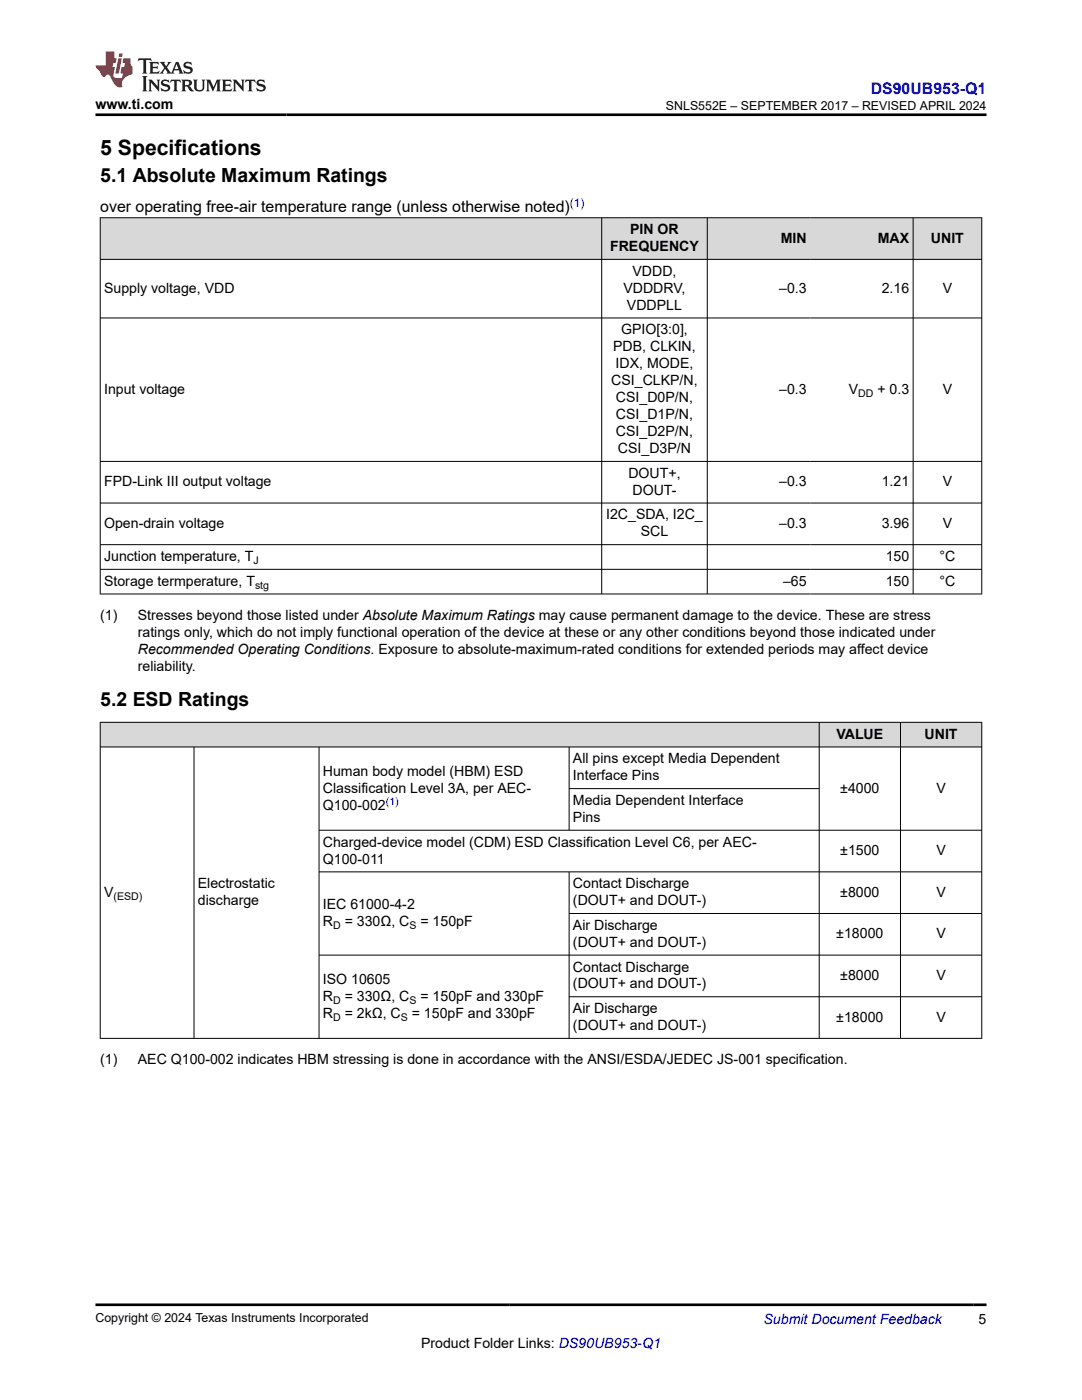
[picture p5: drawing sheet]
<svg xmlns="http://www.w3.org/2000/svg" width="216mm" height="279mm" viewBox="0 0 216 279" stroke-linecap="round" stroke-linejoin="round" font-family="sans-serif">
<defs><g id="words">
<text font-size="4.2" x="20" y="30.9">5 Specifications</text>
<g font-size="3.9">
<text x="20" y="36.3">5.1 Absolute Maximum Ratings</text>
<text x="20" y="140.8">5.2 ESD Ratings</text>
</g>
<text font-size="3.2" fill="#00f" x="173.7" y="18.7">DS90UB953-Q1</text>
<text font-size="3.2" x="20" y="42.4">over operating free-air temperature range (unless otherwise noted)</text>
<g font-size="2.8">
<text x="19" y="21.8">www.ti.com</text>
<text x="125.7" y="46.7">PIN OR</text>
<text x="121.7" y="50.1">FREQUENCY</text>
<text x="155.8" y="48.4">MIN</text>
<text x="175.2" y="48.4">MAX</text>
<text x="185.8" y="48.4">UNIT</text>
<text x="20.8" y="58.4">Supply voltage, VDD</text>
<text x="124.4" y="58.4">VDDDRV,</text>
<text x="126.2" y="55">VDDD,</text>
<text x="155.5" y="58.4">–0.3</text>
<text x="175.9" y="58.4">2.16</text>
<text x="188.1" y="58.4">V</text>
<text x="125.1" y="61.8">VDDPLL</text>
<text x="122.4" y="70.1">PDB, CLKIN,</text>
<text x="123.9" y="66.7">GPIO[3:0],</text>
<text x="122" y="76.9">CSI_CLKP/N,</text>
<text x="122.8" y="73.5">IDX, MODE,</text>
<text x="20.8" y="78.6">Input voltage</text>
<text x="122.9" y="80.3">CSI_D0P/N,</text>
<text x="122.9" y="83.7">CSI_D1P/N,</text>
<text x="155.5" y="78.6">–0.3</text>
<text x="169.4" y="78.6">V</text>
<text x="175.1" y="78.6">+ 0.3</text>
<text x="188.1" y="78.6">V</text>
<text x="122.9" y="87">CSI_D2P/N,</text>
<text x="123.3" y="90.4">CSI_D3P/N</text>
<text x="125.4" y="95.4">DOUT+,</text>
<text x="20.8" y="97.1">FPD-Link III output voltage</text>
<text x="126.2" y="98.7">DOUT-</text>
<text x="155.5" y="97.1">–0.3</text>
<text x="175.9" y="97.1">1.21</text>
<text x="188.1" y="97.1">V</text>
<text x="20.8" y="105.4">Open-drain voltage</text>
<text x="120.9" y="103.7">I2C_SDA, I2C_</text>
<text x="127.9" y="107.1">SCL</text>
<text x="155.5" y="105.4">–0.3</text>
<text x="175.9" y="105.4">3.96</text>
<text x="188.1" y="105.4">V</text>
<text x="20.8" y="112">Junction temperature, T</text>
<text x="176.7" y="112">150</text>
<text x="187.5" y="112">°C</text>
<text x="20.8" y="116.9">Storage termperature, T</text>
<text x="156.3" y="116.9">–65</text>
<text x="176.7" y="116.9">150</text>
<text x="187.5" y="116.9">°C</text>
<text x="20" y="123.7">(1)</text>
<text x="27.5" y="123.7">Stresses beyond those listed under Absolute Maximum Ratings may cause permanent damage to the device. These are stress</text>
<text x="27.5" y="127.1">ratings only, which do not imply functional operation of the device at these or any other conditions beyond those indicated under</text>
<text x="27.5" y="130.5">Recommended Operating Conditions. Exposure to absolute-maximum-rated conditions for extended periods may affect device</text>
<text x="27.5" y="133.9">reliability.</text>
<text x="166.9" y="147.4">VALUE</text>
<text x="184.5" y="147.4">UNIT</text>
<text x="64.4" y="154.8">Human body model (HBM) ESD</text>
<text x="114.3" y="152.3">All pins except Media Dependent</text>
<text x="114.3" y="155.7">Interface Pins</text>
<text x="64.4" y="158.2">Classification Level 3A, per AEC-</text>
<text x="64.4" y="161.6">Q100-002</text>
<text x="114.3" y="160.7">Media Dependent Interface</text>
<text x="167.7" y="158.2">±4000</text>
<text x="186.9" y="158.2">V</text>
<text x="114.3" y="164">Pins</text>
<text x="64.4" y="169">Charged-device model (CDM) ESD Classification Level C6, per AEC-</text>
<text x="64.4" y="172.4">Q100-011</text>
<text x="167.7" y="170.7">±1500</text>
<text x="186.9" y="170.7">V</text>
<text x="20.8" y="179">V</text>
<text x="39.5" y="177.3">Electrostatic</text>
<text x="114.3" y="177.3">Contact Discharge</text>
<text x="167.7" y="179">±8000</text>
<text x="186.9" y="179">V</text>
<text x="39.5" y="180.7">discharge</text>
<text x="64.4" y="181.4">IEC 61000-4-2</text>
<text x="64.4" y="184.8">R</text>
<text x="68.8" y="184.8">= 330Ω, C</text>
<text x="83.9" y="184.8">= 150pF</text>
<text x="114.3" y="180.7">(DOUT+ and DOUT-)</text>
<text x="114.3" y="185.6">Air Discharge</text>
<text x="114.3" y="189">(DOUT+ and DOUT-)</text>
<text x="166.9" y="187.3">±18000</text>
<text x="186.9" y="187.3">V</text>
<text x="64.4" y="196.3">ISO 10605</text>
<text x="114.3" y="193.9">Contact Discharge</text>
<text x="114.3" y="197.3">(DOUT+ and DOUT-)</text>
<text x="167.7" y="195.6">±8000</text>
<text x="186.9" y="195.6">V</text>
<text x="64.4" y="203.1">R</text>
<text x="64.4" y="199.7">R</text>
<text x="68.8" y="199.7">= 330Ω, C</text>
<text x="68.8" y="203.1">= 2kΩ, C</text>
<text x="82.2" y="203.1">= 150pF and 330pF</text>
<text x="83.9" y="199.7">= 150pF and 330pF</text>
<text x="114.3" y="202.2">Air Discharge</text>
<text x="166.9" y="203.9">±18000</text>
<text x="186.9" y="203.9">V</text>
<text x="114.3" y="205.6">(DOUT+ and DOUT-)</text>
<text x="20" y="212.4">(1)</text>
<text x="27.5" y="212.4">AEC Q100-002 indicates HBM stressing is done in accordance with the ANSI/ESDA/JEDEC JS-001 specification.</text>
<text x="84" y="269">Product Folder Links: DS90UB953-Q1</text>
<text x="195.3" y="264.2">5</text>
</g>
<text font-size="2.8" fill="#00f" x="152.4" y="264.2">Submit Document Feedback</text>
<g font-size="2.5">
<text x="132.9" y="21.9">SNLS552E – SEPTEMBER 2017 – REVISED APRIL 2024</text>
<text x="19" y="263.9">Copyright © 2024 Texas Instruments Incorporated</text>
</g>
<text font-size="2.4" fill="#00f" x="113.7" y="41.3">(1)</text>
<g font-size="2.1">
<text x="171.2" y="79.1">DD</text>
<text x="50.6" y="112.5">J</text>
<text x="50.9" y="117.5">stg</text>
<text x="22.6" y="179.5">(ESD)</text>
<text x="66.5" y="185.4">D</text>
<text x="81.7" y="185.4">S</text>
<text x="66.5" y="200.3">D</text>
<text x="66.5" y="203.7">D</text>
<text x="80" y="203.7">S</text>
<text x="81.7" y="200.3">S</text>
</g>
<text font-size="2.1" fill="#00f" x="77" y="160.6">(1)</text>
</g></defs>
<g fill="#d8d8d8">
<path d="M20 43.5h175.9v8.3h-175.9z" fill-rule="evenodd"/>
<path d="M20.1 43.5h99.9v8.2h-99.9z" fill-rule="evenodd"/>
<path d="M120.1 43.5h21v8.2h-21z" fill-rule="evenodd"/>
<path d="M141.2 43.5h20.5v8.2h-20.5z" fill-rule="evenodd"/>
<path d="M161.7 43.5h20.4v8.2h-20.4z" fill-rule="evenodd"/>
<path d="M182.3 43.5h13.5v8.2h-13.5z" fill-rule="evenodd"/>
</g>
<g fill="none" stroke="#000" stroke-width=".2">
<path d="M19.9 43.5h176.1M19.9 51.8h176.1M20 43.4v75.2M120.1 43.4v75.2M141.1 43.4v75.2M182.2 43.4v75.2M195.9 43.4v75.2M19.9 63.5h176.1M19.9 92.1h176.1M19.9 100.4h176.1M19.9 108.7h176.1M19.9 113.6h176.1"/>
<path d="M19.9 118.5h176.1"/>
</g>
<g fill="#d8d8d8">
<path d="M20 144.2h175.9v4.9h-175.9z" fill-rule="evenodd"/>
<path d="M20.1 144.2h143.3v4.8h-143.3z" fill-rule="evenodd"/>
<path d="M163.5 144.2h16.1v4.8h-16.1z" fill-rule="evenodd"/>
<path d="M179.7 144.2h16.1v4.8h-16.1z" fill-rule="evenodd"/>
</g>
<g fill="none" stroke="#000" stroke-width=".2">
<path d="M19.9 144.2h176.1M19.9 149.1h176.1M20 144.1v63.2M38.7 149.1v58.2M63.7 149.1v58.2M113.6 149.1v16.7M113.6 157.4h49.9M163.5 144.1v63.2M179.7 144.1v63.2M195.9 144.1v63.2M63.7 165.7h132.3M63.7 174h132.3"/>
<path d="M113.6 174v33.3M113.6 182.3h82.4M113.6 198.9h82.4M196 190.6h-132.3M196 207.2h-176.1"/>
</g>
<path d="M27.7 11.6l-.2 .6 .5-.2h.6v.1v2.2l-.2 .4h1l-.2-.4v-2.2v-.1h.5l.5 .2-.1-.6zM29.8 12.4l.2 .3v1.6l-.2 .4h1.9l.1-.6a1.08 1.08 0 0 1-1.3 .2v-.7h.6l.4 .2v-.7l-.4 .2h-.6v-.5l.2-.2a1 1 0 0 1 1 .3l-.1-.5zM31.8 12.4l1 1.1-1 1.2h.9l-.2-.2 .4-.8 .5 .8-.2 .2h1.6l-.2-.2 .1-.5h1l.1 .5-.1 .2h.9l-.2-.4-.8-1.9h-.5l-1 2.1-.8-1.1 .9-1h-.8l.2 .2-.5 .6-.3-.6 .1-.2zM35.2 12.8l.4 1h-.8zM36.8 12.5a.65 .65 0 0 0-.2 .7 .65 .65 0 0 0 .6 .5l.7 .1 .1 .3a.79 .79 0 0 1-.7 .4 .79 .79 0 0 1-.7-.5l.1 .7 .2-.1a.93 .93 0 0 0 1.1 0 .93 .93 0 0 0 .4-.9 1.46 1.46 0 0 0-1.2-.6l-.1-.3a1.09 1.09 0 0 1 1.2 .2l-.2-.6-.1 .1-.6-.2zM28.4 15.2l.2 .4v2.2l-.2 .4h1l-.2-.4v-2.2l.2-.4zM29.6 15.9l.2 .4v1.5l-.2 .4h.8l-.3-.4v-1.3l1.7 1.8v-2l.2-.4h-.8l.2 .2 .1 1.1-1.2-1.3zM32.3 16a.65 .65 0 0 0-.2 .8 .65 .65 0 0 0 .7 .4l.6 .2 .1 .2a.79 .79 0 0 1-.7 .4 .79 .79 0 0 1-.7-.5l.1 .7 .2-.1a.93 .93 0 0 0 1.1 .1 .93 .93 0 0 0 .4-1 1.46 1.46 0 0 0-1.2-.5l-.1-.4a1.09 1.09 0 0 1 1.2 .2l-.2-.6-.1 .1-.6-.1zM34.1 15.9l-.1 .6a.63 .63 0 0 1 .7-.3l.1 1.6-.3 .4h1l-.2-.4v-1.6a.66 .66 0 0 1 .8 .3l-.1-.6zM36.2 15.9l.2 .4v1.5l-.2 .4h.9l-.2-.2v-.7h.5l.1 .2a.79 .79 0 0 0 1.2 .6l-1-.9a.61 .61 0 0 0 .6-.6 .61 .61 0 0 0-.5-.7zM36.9 16.2h.2a.47 .47 0 0 1 .5 .1 .47 .47 0 0 1 .1 .5l-.2 .1-.6 .1zM38.5 15.9l.2 .2a2.27 2.27 0 0 0 .4 2 1.04 1.04 0 0 0 1.7-.7v-1.3l.2-.2h-.8l.2 .4v1.1a.6 .6 0 0 1-.6 .6 .6 .6 0 0 1-.6-.6v-1.1l.3-.4zM41.1 15.9l.2 .4v1.5l-.2 .4h.7l-.2-.4v-1.4l.9 1.9 .8-1.9v1.4l-.2 .4h1l-.3-.4v-1.5l.3-.4h-.8l-.7 1.5-.7-1.5zM44.3 15.9l.2 .4v1.5l-.2 .4h1.9l.1-.6a1.09 1.09 0 0 1-1.3 .2v-.7h.6l.4 .2v-.6l-.4 .2h-.6v-.6l.2-.1a1.01 1.01 0 0 1 1 .3l-.1-.6zM46.4 15.9l.3 .4v1.5l-.3 .4h.8l-.2-.4v-1.3l1.6 1.8v-2l.2-.4h-.7l.2 .2v1.1l-1.2-1.3zM49 15.9l-.1 .6a.63 .63 0 0 1 .8-.3v1.6l-.3 .4h1l-.2-.4v-1.6a.66 .66 0 0 1 .8 .3l-.1-.6zM51.4 16a.65 .65 0 0 0-.2 .8 .65 .65 0 0 0 .6 .4l.6 .2 .2 .2a.79 .79 0 0 1-.8 .4 .79 .79 0 0 1-.6-.5l.1 .7 .2-.1a.93 .93 0 0 0 1 .1 .93 .93 0 0 0 .5-1 1.46 1.46 0 0 0-1.3-.5l-.1-.4a1.09 1.09 0 0 1 1.3 .2l-.2-.6-.2 .1-.5-.1z" fill="#231f20"/>
<path d="M21.1 10.3v2.7h-2.1l.1 .4 .9 1a.95 .95 0 0 0 .9 .9 .59 .59 0 0 1 .6-.4 .59 .59 0 0 1 .5 .3l.4 .8a1.59 1.59 0 0 0 2.1 1.4 1.61 1.61 0 0 1 1-2.3l1-.3-.1-1.5a1.59 1.59 0 0 1-.4-1.7h-1.4l-.2 .9h.5l-.1 .9h-.5l-.2 .9v.3l.4 .1-.2 .9h-.6a.73 .73 0 0 1-1.1-.7l.3-1.5h-.5l.2-.9h.5l.2-.9h-.5v-1.3zM23.6 11.6l-.6 3.1h.7l.6-3.1zM23.8 10.7l-.1 .6h.7l.1-.6z" fill="#ed1c24"/>
<path d="M19 22.9h177.8M19 260.4h177.8" fill="none" stroke="#000" stroke-width=".53"/>
<use href="#words"/>
</svg>
